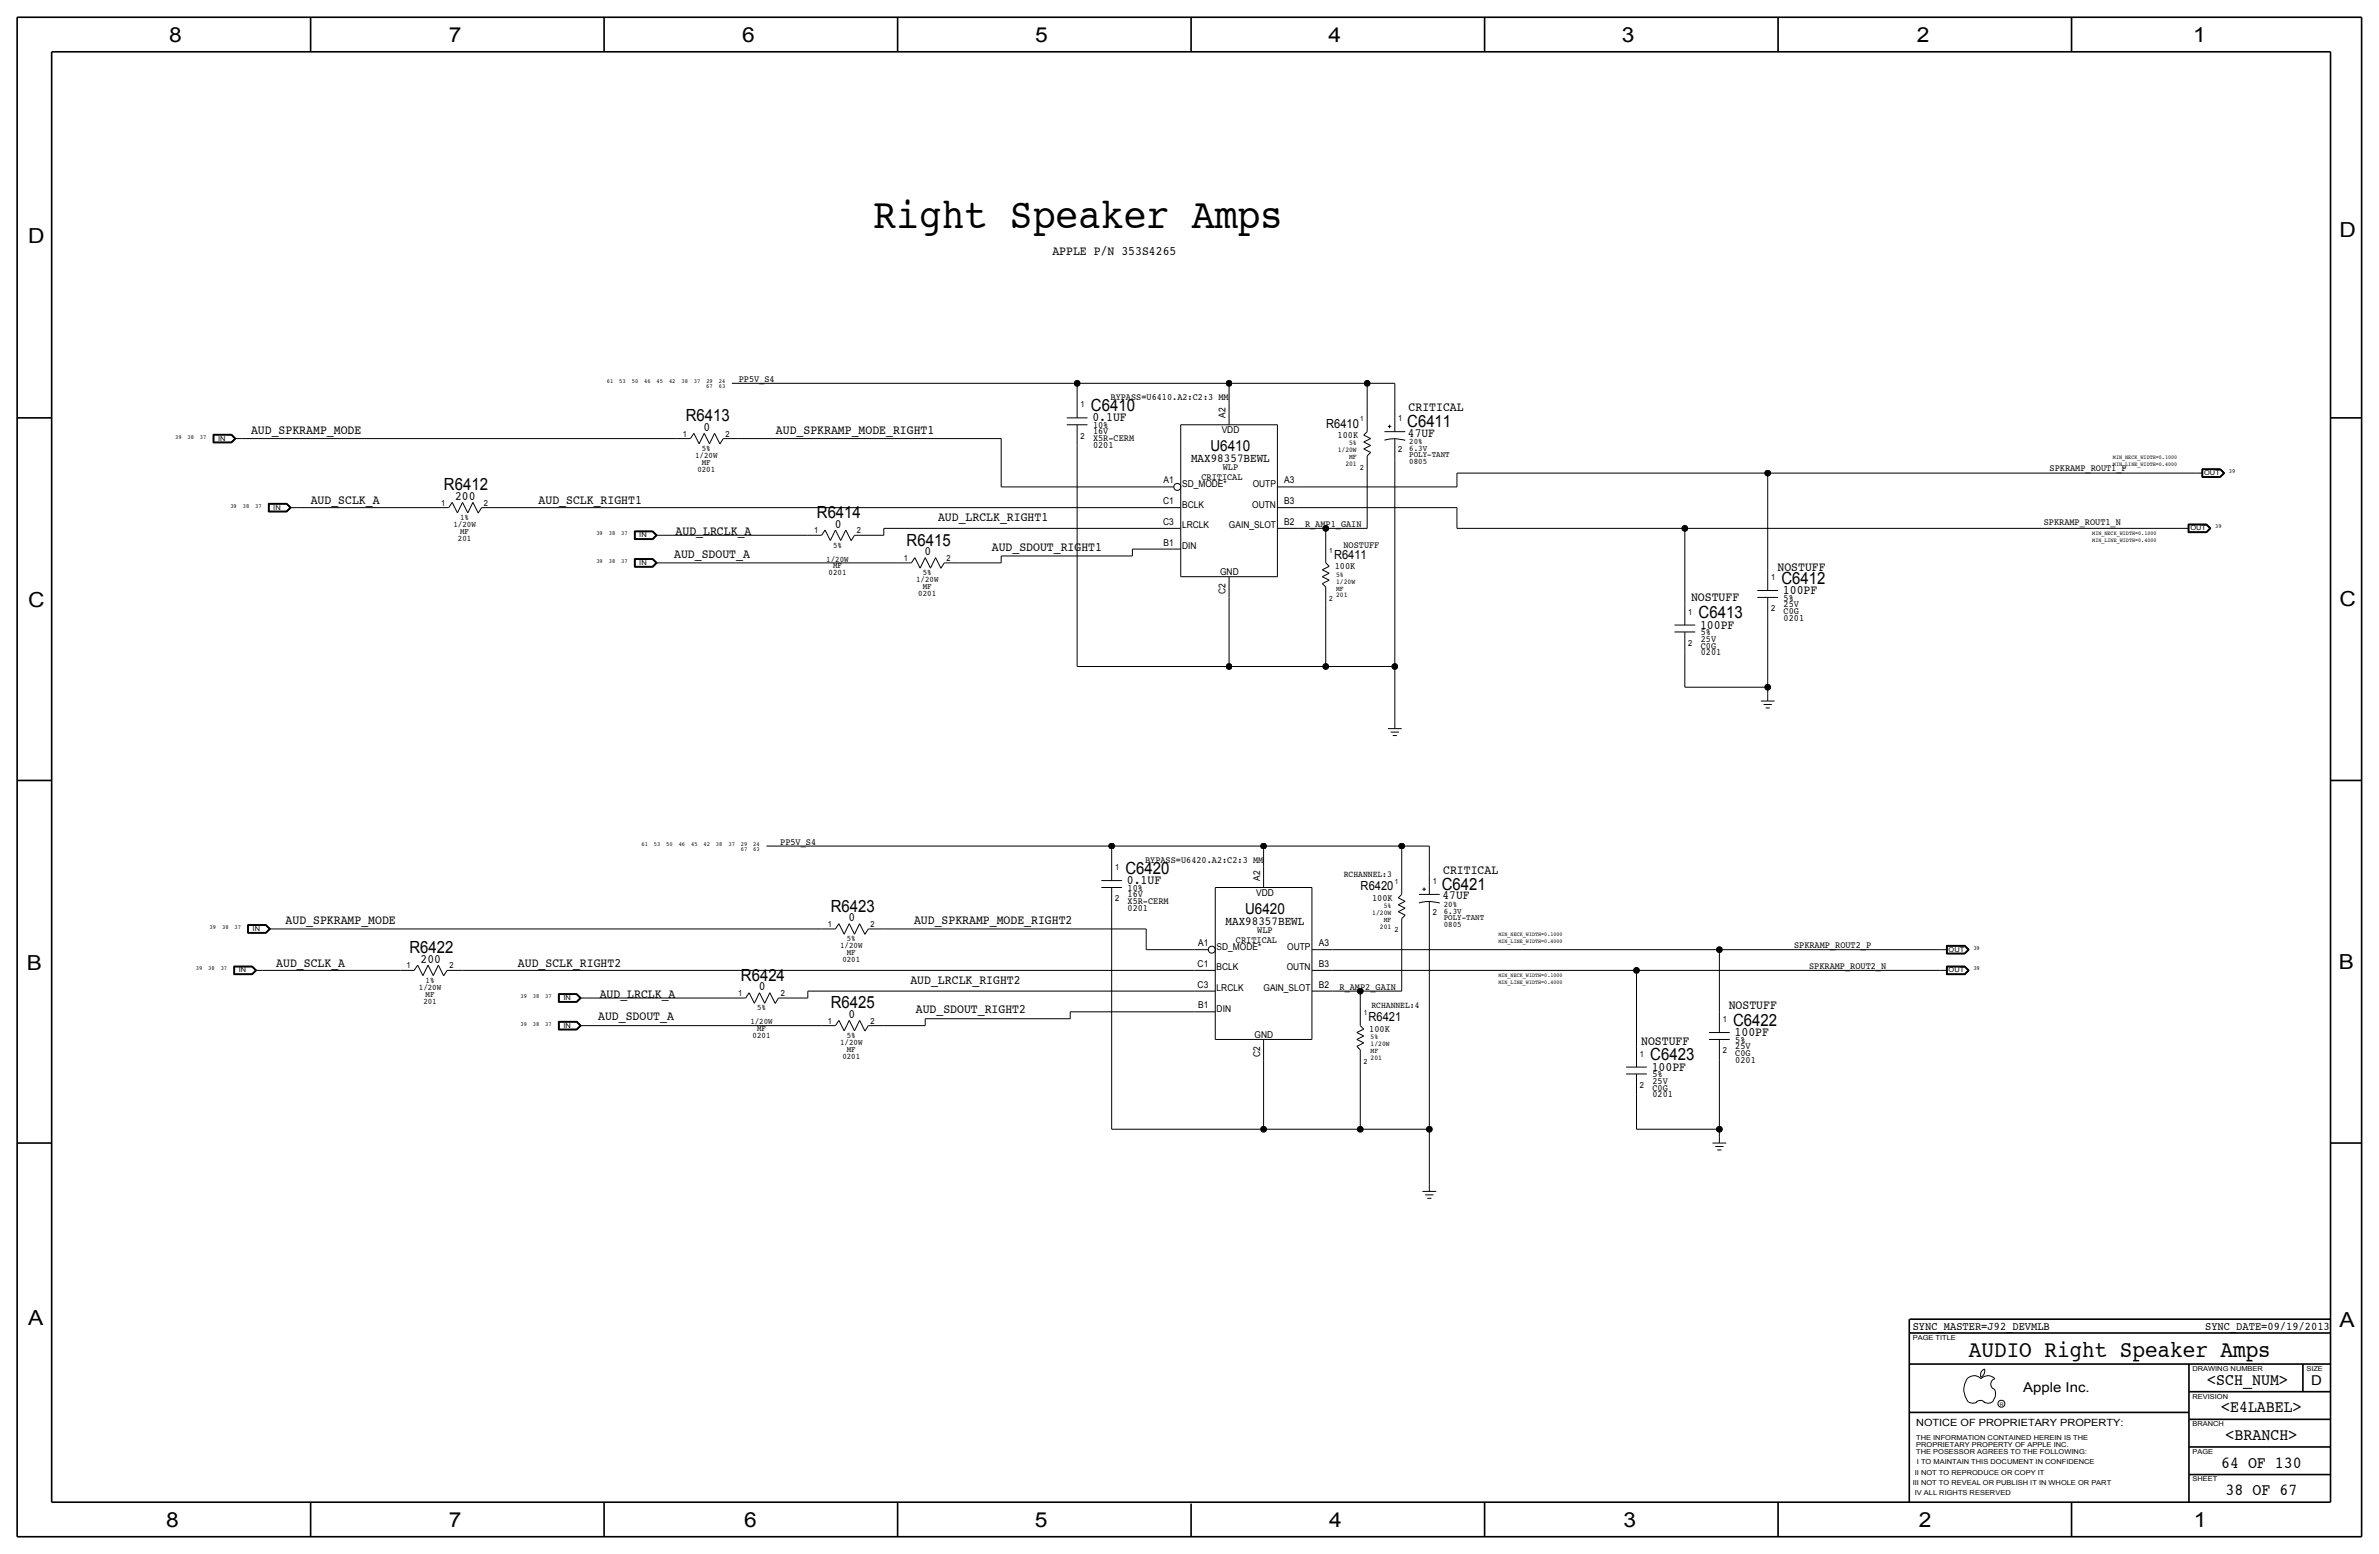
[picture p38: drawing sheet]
<svg xmlns="http://www.w3.org/2000/svg" width="875mm" height="572mm" viewBox="0 0 875 572" stroke-linecap="round" stroke-linejoin="round" font-family="sans-serif">
<defs><g id="words">
<text font-size="15.6" x="321.3" y="83.8">Right Speaker Amps</text>
<text font-size="8.6" x="724.2" y="499.1">AUDIO Right Speaker Amps</text>
<g font-size="7.6">
<text x="62.2" y="15.5">8</text>
<text x="165" y="15.5">7</text>
<text x="273" y="15.5">6</text>
<text x="380.7" y="15.5">5</text>
<text x="488.6" y="15.5">4</text>
<text x="596.6" y="15.5">3</text>
<text x="705.1" y="15.5">2</text>
<text x="806.7" y="15.5">1</text>
<text x="10.4" y="89.4">D</text>
<text x="860.5" y="87.1">D</text>
<text x="10.4" y="223.3">C</text>
<text x="860.5" y="222.8">C</text>
<text x="9.8" y="356.6">B</text>
<text x="860.2" y="356.4">B</text>
<text x="10.4" y="487.4">A</text>
<text x="860.5" y="488.2">A</text>
<text x="61.2" y="561.6">8</text>
<text x="165" y="561.6">7</text>
<text x="273.8" y="561.6">6</text>
<text x="380.7" y="561.6">5</text>
<text x="488.9" y="561.6">4</text>
<text x="597.1" y="561.6">3</text>
<text x="705.8" y="561.6">2</text>
<text x="806.9" y="561.6">1</text>
</g>
<g font-size="6.2">
<text x="252.2" y="154.9">R6413</text>
<text x="401.3" y="151.1">C6410</text>
<text x="517.6" y="157">C6411</text>
<text x="163.3" y="180.3">R6412</text>
<text x="300.5" y="190.5">R6414</text>
<text x="333.5" y="200.7">R6415</text>
<text x="655.3" y="214.6">C6412</text>
<text x="624.8" y="227.3">C6413</text>
<text x="414" y="321.3">C6420</text>
<text x="530.3" y="327.2">C6421</text>
<text x="305.5" y="335.3">R6423</text>
<text x="150.6" y="350.5">R6422</text>
<text x="272.5" y="360.7">R6424</text>
<text x="305.5" y="370.8">R6425</text>
<text x="637.5" y="377.2">C6422</text>
<text x="607" y="389.9">C6423</text>
<text x="811.9" y="509.3">&lt;SCH_NUM&gt;</text>
<text x="817" y="519.4">&lt;E4LABEL&gt;</text>
<text x="818.6" y="529.6">&lt;BRANCH&gt;</text>
<text x="817" y="539.8">64 OF 130</text>
<text x="818.6" y="549.9">38 OF 67</text>
</g>
<g font-size="5.6">
<text x="445.3" y="165.9">U6410</text>
<text x="458" y="336">U6420</text>
</g>
<g font-size="5">
<text x="850.1" y="509.3">D</text>
<text x="744.2" y="511.8">Apple Inc.</text>
</g>
<g font-size="4.7">
<text x="387.1" y="93.7">APPLE P/N 353S4265</text>
<text x="401.8" y="154.9">0.1UF</text>
<text x="518.1" y="151.1">CRITICAL</text>
<text x="92.4" y="159.6">AUD_SPKRAMP_MODE</text>
<text x="258.8" y="158.5">0</text>
<text x="285.4" y="159.6">AUD_SPKRAMP_MODE_RIGHT1</text>
<text x="517.9" y="160.5">47UF</text>
<text x="114.3" y="185.4">AUD_SCLK_A</text>
<text x="167.4" y="183.9">200</text>
<text x="198.1" y="185.4">AUD_SCLK_RIGHT1</text>
<text x="345" y="191.6">AUD_LRCLK_RIGHT1</text>
<text x="248.5" y="196.7">AUD_LRCLK_A</text>
<text x="307.1" y="194.1">0</text>
<text x="364.8" y="202.5">AUD_SDOUT_RIGHT1</text>
<text x="248" y="205">AUD_SDOUT_A</text>
<text x="340.1" y="204.2">0</text>
<text x="653.8" y="209.9">NOSTUFF</text>
<text x="622" y="220.9">NOSTUFF</text>
<text x="655.8" y="218.4">100PF</text>
<text x="625.3" y="231.1">100PF</text>
<text x="530.8" y="321.3">CRITICAL</text>
<text x="414.5" y="325.1">0.1UF</text>
<text x="530.6" y="330.7">47UF</text>
<text x="105.1" y="339.9">AUD_SPKRAMP_MODE</text>
<text x="312.1" y="338.8">0</text>
<text x="336.2" y="339.9">AUD_SPKRAMP_MODE_RIGHT2</text>
<text x="101.6" y="355.5">AUD_SCLK_A</text>
<text x="154.7" y="354.1">200</text>
<text x="190.5" y="355.5">AUD_SCLK_RIGHT2</text>
<text x="279.1" y="364.2">0</text>
<text x="334.9" y="361.8">AUD_LRCLK_RIGHT2</text>
<text x="220.6" y="366.9">AUD_LRCLK_A</text>
<text x="635.9" y="371.2">NOSTUFF</text>
<text x="220" y="375.2">AUD_SDOUT_A</text>
<text x="312.1" y="374.4">0</text>
<text x="336.9" y="372.7">AUD_SDOUT_RIGHT2</text>
<text x="638" y="381">100PF</text>
<text x="603.7" y="384.5">NOSTUFF</text>
<text x="607.5" y="393.7">100PF</text>
</g>
<g font-size="4.6">
<text x="487.8" y="157.2">R6410</text>
<text x="490.7" y="205.5">R6411</text>
<text x="500.5" y="327.4">R6420</text>
<text x="503.4" y="375.7">R6421</text>
</g>
<g font-size="4.5">
<text x="438.1" y="169.9">MAX98357BEWL</text>
<text x="450.8" y="340.1">MAX98357BEWL</text>
</g>
<g font-size="4.3">
<text x="703.5" y="488.9">SYNC_MASTER=J92_DEVMLB</text>
<text x="811.1" y="488.9">SYNC_DATE=09/19/2013</text>
</g>
<text font-size="3.7" x="704.8" y="524.5">NOTICE OF PROPRIETARY PROPERTY:</text>
<g font-size="3.5">
<text x="271.7" y="140.5">PP5V_S4</text>
<text x="408.5" y="147.1">BYPASS=U6410.A2:C2:3 MM</text>
<text x="450.8" y="153.7" transform="rotate(-90 450.8 153.7)">A2</text>
<text x="402" y="157.5">10%</text>
<text x="402" y="159.8">16V</text>
<text x="449.4" y="159.3">VDD</text>
<text x="492" y="161">100K</text>
<text x="402" y="164.8">0201</text>
<text x="402" y="162.3">X5R-CERM</text>
<text x="449.7" y="173">WLP</text>
<text x="753.9" y="173.2">SPKRAMP_ROUT1_P</text>
<text x="428" y="177.8">A1</text>
<text x="434.8" y="179.1">SD_MODE*</text>
<text x="441.9" y="176.5">CRITICAL</text>
<text x="460.8" y="179.1">OUTP</text>
<text x="472.4" y="177.8">A3</text>
<text x="427.8" y="185.4">C1</text>
<text x="472.4" y="185.4">B3</text>
<text x="434.8" y="186.7">BCLK</text>
<text x="460.6" y="186.7">OUTN</text>
<text x="427.8" y="193">C3</text>
<text x="434.8" y="194.3">LRCLK</text>
<text x="452" y="194.3">GAIN_SLOT</text>
<text x="472.4" y="193">B2</text>
<text x="480" y="193.8">R_AMP1_GAIN</text>
<text x="751.7" y="193">SPKRAMP_ROUT1_N</text>
<text x="428" y="200.7">B1</text>
<text x="434.8" y="201.9">DIN</text>
<text x="494.2" y="201.6">NOSTUFF</text>
<text x="490.9" y="209.3">100K</text>
<text x="448.8" y="211.6">GND</text>
<text x="450.8" y="218.6" transform="rotate(-90 450.8 218.6)">C2</text>
<text x="656" y="221">5%</text>
<text x="656" y="225.8">C0G</text>
<text x="656" y="223.3">25V</text>
<text x="625.6" y="233.7">5%</text>
<text x="656" y="228.3">0201</text>
<text x="625.6" y="236">25V</text>
<text x="625.6" y="238.5">C0G</text>
<text x="625.6" y="241">0201</text>
<text x="287" y="310.6">PP5V_S4</text>
<text x="421.2" y="317.3">BYPASS=U6420.A2:C2:3 MM</text>
<text x="463.5" y="323.9" transform="rotate(-90 463.5 323.9)">A2</text>
<text x="414.7" y="327.7">10%</text>
<text x="414.7" y="329.9">16V</text>
<text x="462.1" y="329.4">VDD</text>
<text x="414.7" y="332.5">X5R-CERM</text>
<text x="414.7" y="335">0201</text>
<text x="504.7" y="331.2">100K</text>
<text x="440.7" y="348">A1</text>
<text x="454.6" y="346.7">CRITICAL</text>
<text x="462.4" y="343.2">WLP</text>
<text x="485.1" y="348">A3</text>
<text x="447.5" y="349.2">SD_MODE*</text>
<text x="473.5" y="349.2">OUTP</text>
<text x="659.9" y="348.5">SPKRAMP_ROUT2_P</text>
<text x="440.5" y="355.6">C1</text>
<text x="447.5" y="356.9">BCLK</text>
<text x="473.3" y="356.9">OUTN</text>
<text x="485.1" y="355.6">B3</text>
<text x="665.4" y="356.4">SPKRAMP_ROUT2_N</text>
<text x="440.5" y="363.2">C3</text>
<text x="447.5" y="364.5">LRCLK</text>
<text x="464.7" y="364.5">GAIN_SLOT</text>
<text x="485.1" y="363.2">B2</text>
<text x="492.7" y="364">R_AMP2_GAIN</text>
<text x="440.7" y="370.8">B1</text>
<text x="447.5" y="372.1">DIN</text>
<text x="461.5" y="381.8">GND</text>
<text x="503.6" y="379.5">100K</text>
<text x="638.3" y="383.5">5%</text>
<text x="463.5" y="388.8" transform="rotate(-90 463.5 388.8)">C2</text>
<text x="638.3" y="388.4">C0G</text>
<text x="638.3" y="385.8">25V</text>
<text x="638.3" y="390.9">0201</text>
<text x="607.8" y="396.2">5%</text>
<text x="607.8" y="398.5">25V</text>
<text x="607.8" y="401.1">C0G</text>
<text x="607.8" y="403.6">0201</text>
</g>
<g font-size="3.3">
<text x="494.3" y="322.4">RCHANNEL:3</text>
<text x="504.4" y="370.7">RCHANNEL:4</text>
</g>
<g font-size="3.1">
<text x="397.5" y="149.9">1</text>
<text x="514.3" y="154.9">1</text>
<text x="251.1" y="160.5">1</text>
<text x="266.9" y="160.5">2</text>
<text x="397.5" y="161.3">2</text>
<text x="258.1" y="165.9">5%</text>
<text x="514.3" y="166.4">2</text>
<text x="518.4" y="165.9">6.3V</text>
<text x="518.4" y="163.3">20%</text>
<text x="255.7" y="168.4">1/20W</text>
<text x="256.5" y="173.5">0201</text>
<text x="258.1" y="170.9">MF</text>
<text x="518.4" y="170.7">0805</text>
<text x="518.4" y="168.1">POLY-TANT</text>
<text x="162.2" y="185.9">1</text>
<text x="178" y="185.9">2</text>
<text x="169.2" y="191.3">1%</text>
<text x="166.8" y="193.8">1/20W</text>
<text x="169.2" y="196.3">MF</text>
<text x="299.4" y="196.1">1</text>
<text x="315.2" y="196.1">2</text>
<text x="168.4" y="198.9">201</text>
<text x="306.4" y="201.4">5%</text>
<text x="303.9" y="206.5">1/20W</text>
<text x="306.4" y="209">MF</text>
<text x="332.4" y="206.2">1</text>
<text x="348.2" y="206.2">2</text>
<text x="304.8" y="211.6">0201</text>
<text x="336.9" y="214.1">1/20W</text>
<text x="339.4" y="211.6">5%</text>
<text x="651.5" y="213.4">1</text>
<text x="337.8" y="219.2">0201</text>
<text x="339.4" y="216.7">MF</text>
<text x="621" y="226.1">1</text>
<text x="651.5" y="224.8">2</text>
<text x="621" y="237.5">2</text>
<text x="410.2" y="320">1</text>
<text x="527" y="325.1">1</text>
<text x="410.2" y="331.5">2</text>
<text x="531.1" y="333.5">20%</text>
<text x="304.5" y="340.9">1</text>
<text x="320.2" y="340.9">2</text>
<text x="527" y="336.6">2</text>
<text x="531.1" y="340.9">0805</text>
<text x="531.1" y="338.3">POLY-TANT</text>
<text x="531.1" y="336">6.3V</text>
<text x="311.5" y="346.2">5%</text>
<text x="309" y="348.7">1/20W</text>
<text x="309.8" y="353.8">0201</text>
<text x="311.5" y="351.3">MF</text>
<text x="149.6" y="356.1">1</text>
<text x="165.3" y="356.1">2</text>
<text x="154.1" y="364">1/20W</text>
<text x="156.5" y="361.4">1%</text>
<text x="155.7" y="369.1">201</text>
<text x="156.5" y="366.5">MF</text>
<text x="271.5" y="366.3">1</text>
<text x="278.5" y="371.6">5%</text>
<text x="287.2" y="366.3">2</text>
<text x="276" y="376.7">1/20W</text>
<text x="304.5" y="376.4">1</text>
<text x="320.2" y="376.4">2</text>
<text x="633.7" y="375.9">1</text>
<text x="276.8" y="381.8">0201</text>
<text x="278.5" y="379.2">MF</text>
<text x="311.5" y="381.8">5%</text>
<text x="309" y="384.3">1/20W</text>
<text x="309.8" y="389.4">0201</text>
<text x="311.5" y="386.8">MF</text>
<text x="603.2" y="388.6">1</text>
<text x="633.7" y="387.4">2</text>
<text x="603.2" y="400.1">2</text>
</g>
<g font-size="2.6">
<text x="500.3" y="154.9">1</text>
<text x="492" y="166.4">1/20W</text>
<text x="496.2" y="163.8">5%</text>
<text x="494.8" y="171.5">201</text>
<text x="496.2" y="168.9">MF</text>
<text x="500.3" y="172.7">2</text>
<text x="488.9" y="203.2">1</text>
<text x="491.4" y="214.6">1/20W</text>
<text x="491.4" y="212.1">5%</text>
<text x="488.9" y="221">2</text>
<text x="491.4" y="219.7">201</text>
<text x="491.4" y="217.2">MF</text>
<text x="513" y="325.1">1</text>
<text x="508.9" y="334">5%</text>
<text x="504.7" y="336.6">1/20W</text>
<text x="507.5" y="341.6">201</text>
<text x="508.9" y="339.1">MF</text>
<text x="513" y="342.9">2</text>
<text x="501.6" y="373.4">1</text>
<text x="504.1" y="382.3">5%</text>
<text x="504.1" y="389.9">201</text>
<text x="504.1" y="387.4">MF</text>
<text x="504.1" y="384.8">1/20W</text>
<text x="501.6" y="391.2">2</text>
</g>
<g font-size="2.5">
<text x="80.2" y="162.1">IN</text>
<text x="810.7" y="174.8">OUT</text>
<text x="100.5" y="187.5">IN</text>
<text x="235.2" y="197.6">IN</text>
<text x="805.6" y="195.1">OUT</text>
<text x="235.2" y="207.8">IN</text>
<text x="92.9" y="342.4">IN</text>
<text x="716.7" y="350">OUT</text>
<text x="87.8" y="357.6">IN</text>
<text x="716.7" y="357.6">OUT</text>
<text x="207.2" y="367.8">IN</text>
<text x="207.2" y="378">IN</text>
<text x="703.5" y="492.8">PAGE TITLE</text>
<text x="806.4" y="504.2">DRAWING NUMBER</text>
<text x="848.3" y="504.2">SIZE</text>
<text x="806.4" y="514.4">REVISION</text>
<text x="806.4" y="524.5">BRANCH</text>
<text x="704.8" y="532.1">PROPRIETARY PROPERTY OF APPLE INC.</text>
<text x="704.8" y="529.6">THE INFORMATION CONTAINED HEREIN IS THE</text>
<text x="704.8" y="534.7">THE POSESSOR AGREES TO THE FOLLOWING:</text>
<text x="705.1" y="538.5">I TO MAINTAIN THIS DOCUMENT IN CONFIDENCE</text>
<text x="806.4" y="534.7">PAGE</text>
<text x="704.3" y="542.3">II NOT TO REPRODUCE OR COPY IT</text>
<text x="806.4" y="544.8">SHEET</text>
<text x="703.5" y="546.1">III NOT TO REVEAL OR PUBLISH IT IN WHOLE OR PART</text>
<text x="704.3" y="549.9">IV ALL RIGHTS RESERVED</text>
</g>
<g font-size="2.3">
<text x="223.2" y="141">61</text>
<text x="227.8" y="141">53</text>
<text x="232.4" y="141">50</text>
<text x="236.9" y="141">46</text>
<text x="241.5" y="141">45</text>
<text x="246.1" y="141">42</text>
<text x="250.7" y="141">38</text>
<text x="255.2" y="141">37</text>
<text x="259.8" y="142.8">67</text>
<text x="259.8" y="141">29</text>
<text x="264.4" y="142.8">63</text>
<text x="264.4" y="141">24</text>
<text x="64.4" y="161.3">39</text>
<text x="69" y="161.3">38</text>
<text x="73.6" y="161.3">37</text>
<text x="819.8" y="174">39</text>
<text x="84.7" y="186.7">39</text>
<text x="89.3" y="186.7">38</text>
<text x="93.9" y="186.7">37</text>
<text x="219.4" y="196.9">39</text>
<text x="223.9" y="196.9">38</text>
<text x="228.5" y="196.9">37</text>
<text x="814.7" y="194.3">39</text>
<text x="219.4" y="207">39</text>
<text x="223.9" y="207">38</text>
<text x="228.5" y="207">37</text>
<text x="235.9" y="311.2">61</text>
<text x="240.5" y="311.2">53</text>
<text x="245.1" y="311.2">50</text>
<text x="249.6" y="311.2">46</text>
<text x="254.2" y="311.2">45</text>
<text x="258.8" y="311.2">42</text>
<text x="263.4" y="311.2">38</text>
<text x="267.9" y="311.2">37</text>
<text x="272.5" y="311.2">29</text>
<text x="277.1" y="311.2">24</text>
<text x="272.5" y="313">67</text>
<text x="277.1" y="313">63</text>
<text x="77.1" y="341.6">39</text>
<text x="81.7" y="341.6">38</text>
<text x="86.3" y="341.6">37</text>
<text x="725.8" y="349.3">39</text>
<text x="72" y="356.9">39</text>
<text x="76.6" y="356.9">38</text>
<text x="81.2" y="356.9">37</text>
<text x="725.8" y="356.9">39</text>
<text x="191.4" y="367">39</text>
<text x="196" y="367">38</text>
<text x="200.6" y="367">37</text>
<text x="191.4" y="377.2">39</text>
<text x="196" y="377.2">38</text>
<text x="200.6" y="377.2">37</text>
</g>
<g font-size="2.1">
<text x="777.2" y="171.4">MIN_LINE_WIDTH=0.4000</text>
<text x="777.2" y="168.9">MIN_NECK_WIDTH=0.1000</text>
<text x="769.6" y="196.8">MIN_NECK_WIDTH=0.1000</text>
<text x="769.6" y="199.4">MIN_LINE_WIDTH=0.4000</text>
<text x="551.1" y="346.7">MIN_LINE_WIDTH=0.4000</text>
<text x="551.1" y="344.2">MIN_NECK_WIDTH=0.1000</text>
<text x="551.1" y="359.4">MIN_NECK_WIDTH=0.1000</text>
<text x="551.1" y="362">MIN_LINE_WIDTH=0.4000</text>
</g>
<text font-size="1.8" x="735.5" y="516.9">R</text>
</g></defs>
<g fill="none" stroke="#000" stroke-width=".37">
<path d="M78.4 159.7v3.2zM78.4 159.7h6.8zM78.5 159.8h6.6zM78.5 159.8v3zM78.6 159.9h6.5zM78.6 159.9v2.8zM85.1 159.9l1.4 1.4zM85.1 159.8l1.5 1.5zM85.2 159.7l1.6 1.6zM255.2 159.4l1.9 3.8zM255.2 159.4l-1.3 1.9zM259 159.4l-1.9 3.8z"/>
<path d="M259 159.4l2 3.8zM262.8 159.4l-1.8 3.8zM262.8 159.4l2 3.8zM269.2 141h127zM392.4 156.2h7.6zM392.4 153.7h7.6zM396.2 141h55.9zM396.2 141v5.1zM396.2 146.1v7.6zM396.2 156.2v7.6zM434.3 156.2h35.5zM434.3 156.2v55.9z"/>
<path d="M452.1 141h50.8zM452.1 141v7.6zM452.1 148.6v7.6zM469.8 156.2v55.9zM502.9 141h10.1zM502.9 141v10.1zM502.9 151.1v7.7zM509.2 158.8h7.6zM510.5 156.8h1.3zM511.1 156.2v1.3zM513 141v10.1zM513 151.1v7.7z"/>
<path d="M78.4 162.9h6.8zM78.5 162.8h6.6zM78.6 162.7h6.5zM78.7 160v2.6zM78.7 162.6h6.3zM78.7 160h6.3zM85 162.6l1.3-1.3zM85 160l1.3 1.3zM85.1 162.7l1.4-1.4zM85.1 162.8l1.5-1.5zM86.3 161.3h2.5zM86.8 161.3l-1.6 1.6z"/>
<path d="M88.8 161.3h160.1zM248.9 161.3h5zM266 161.3h5.7zM266 161.3l-1.2 2zM271.7 161.3h96.5zM368.2 161.3v17.8zM368.2 179.1h58.5zM396.2 163.8v81.3zM426.7 179.1h5zM469.8 179.1h7.7zM477.5 179.1h58.4zM501.6 160l1.3-1.3z"/>
<path d="M501.6 160l2.5 1.3zM501.6 165.1l2.5 1.3zM501.6 162.6l2.5 1.2zM501.6 165.1l2.5-1.3zM501.6 162.6l2.5-1.3zM502.9 174v20.3zM502.9 167.6v6.4zM504.1 166.4l-1.2 1.2zM509.2 161.9a12.9 12.9 0 0 1 7.6 .1M513 168.9v76.2zM513 161.3v7.6zM535.9 174v5.1z"/>
<path d="M535.9 174h114.3zM650.2 174v35.6zM650.2 174h157.5zM807.7 174h2.5zM809.9 172.4h6.8zM809.9 175.6h6.8zM809.9 172.4v3.2zM810 172.5v3zM810 175.5h6.7zM810 172.5h6.7zM810.1 172.6v2.8zM810.1 175.4h6.5z"/>
<path d="M810.1 172.6h6.5zM810.2 172.7h6.4zM810.2 172.7v2.6zM810.2 175.3h6.4zM816.6 175.3l1.2-1.3zM816.6 172.7l1.2 1.3zM816.6 172.6l1.4 1.4zM816.6 175.4l1.4-1.4zM816.7 175.5l1.4-1.5zM816.7 172.5l1.4 1.5zM816.7 172.4l1.6 1.6zM818.3 174l-1.6 1.6z"/>
<path d="M98.7 185.1v3.2zM98.7 188.3h6.8zM98.7 185.1h6.8zM98.8 185.2v3zM98.8 188.2h6.7zM98.8 185.2h6.7zM98.9 185.3h6.5zM98.9 185.3v2.8zM98.9 188.1h6.5zM99 185.4h6.4zM99 185.4v2.6zM99 188h6.4z"/>
<path d="M105.4 188l1.2-1.3zM105.4 185.4l1.2 1.3zM105.4 188.1l1.4-1.4zM105.4 185.3l1.4 1.4zM105.5 185.2l1.4 1.5zM105.5 188.2l1.4-1.5zM105.5 185.1l1.6 1.6zM105.5 188.3l1.6-1.6zM106.6 186.7h2.6zM109.2 186.7h50.8zM160 186.7h5zM166.3 184.8l-1.3 1.9z"/>
<path d="M166.3 184.8l1.9 3.8zM170.1 184.8l-1.9 3.8zM170.1 184.8l2 3.8zM173.9 184.8l-1.8 3.8zM173.9 184.8l2 3.8zM177.1 186.7h5.7zM177.1 186.7l-1.2 2zM182.8 186.7h243.9zM233.3 195.3h6.8zM233.3 195.3v3.1zM233.3 198.4h6.8zM233.4 195.4v2.9z"/>
<path d="M233.4 198.3h6.7zM233.4 195.4h6.7zM233.5 195.5v2.7zM233.5 198.2h6.5zM233.5 195.5h6.5zM233.6 195.6h6.4zM233.6 195.6v2.5zM233.6 198.1h6.4zM240 198.1l1.2-1.3zM240 195.6l1.2 1.3zM240 198.2l1.4-1.4zM240 195.5l1.4 1.4z"/>
<path d="M240.1 195.4l1.5 1.5zM240.1 198.3l1.5-1.4zM240.1 195.3l1.6 1.6zM240.1 198.4l1.6-1.6zM241.2 196.9h2.6zM243.8 196.9h53.3zM297.1 196.9h5.1zM303.5 194.9l1.9 3.9zM303.5 194.9l-1.3 2zM307.3 194.9l-1.9 3.9zM307.3 194.9l1.9 3.9zM311.1 194.9l-1.9 3.9z"/>
<path d="M311.1 194.9l1.9 3.9zM314.3 196.9h5.7zM314.3 196.9l-1.3 2zM320 196.9h5.1zM325.1 194.3v2.6zM325.1 194.3h101.6zM426.7 194.3h7.6zM426.7 186.7h7.6zM469.8 186.7h7.7zM469.8 194.3h7.7zM477.5 194.3h10.1zM477.5 186.7h58.4z"/>
<path d="M487.6 194.3h15.3zM487.6 194.3v5.1zM487.6 199.4v7.6zM535.9 186.7v7.6zM535.9 194.3h83.8zM619.7 194.3h182.9zM619.7 194.3v28zM802.6 194.3h2.5zM804.8 192.7h6.8zM804.8 195.9h6.8zM804.8 192.7v3.2zM804.9 192.8v3z"/>
<path d="M804.9 195.8h6.7zM804.9 192.8h6.7zM805 192.9h6.5zM805 192.9v2.8zM805 195.7h6.5zM805.1 193h6.4zM805.1 193v2.6zM805.1 195.6h6.4zM811.5 193l1.2 1.3zM811.5 195.6l1.2-1.3zM811.5 195.7l1.4-1.4zM811.5 192.9l1.4 1.4z"/>
<path d="M811.6 195.8l1.5-1.5zM811.6 192.8l1.5 1.5zM811.6 195.9l1.6-1.6zM811.6 192.7l1.6 1.6zM233.3 205.4h6.8zM233.3 205.4v3.2zM233.3 208.6h6.8zM233.4 205.5v3zM233.4 208.5h6.7zM233.4 205.5h6.7zM233.5 205.6v2.8zM233.5 208.4h6.5z"/>
<path d="M233.5 205.6h6.5zM233.6 205.7h6.4zM233.6 205.7v2.6zM233.6 208.3h6.4zM240 208.3l1.2-1.3zM240 205.7l1.2 1.3zM240 208.4l1.4-1.4zM240 205.6l1.4 1.4zM240.1 205.5l1.5 1.5zM240.1 208.5l1.5-1.5zM240.1 205.4l1.6 1.6zM240.1 208.6l1.6-1.6z"/>
<path d="M241.2 207h2.6zM243.8 207h86.3zM330.1 207h5.1zM336.5 205.1l-1.3 1.9zM336.5 205.1l1.9 3.8zM340.3 205.1l-1.9 3.8zM340.3 205.1l1.9 3.8zM344.1 205.1l-1.9 3.8zM344.1 205.1l1.9 3.8zM347.3 207l-1.3 2zM347.3 207h5.7zM353 207h15.2z"/>
<path d="M368.2 204.5h48.3zM368.2 204.5v2.5zM416.5 201.9h10.2zM416.5 201.9v2.6zM426.7 201.9h7.6zM434.3 212.1h35.5zM452.1 219.7v25.4zM452.1 212.1v7.6zM486.4 209.6l2.5-1.3zM486.4 214.6l2.5-1.2zM486.4 212.1l2.5-1.3zM486.4 214.6l1.2 1.3z"/>
<path d="M486.4 212.1l2.5 1.3zM486.4 209.6l2.5 1.2zM487.6 207l1.3 1.3zM487.6 215.9v6.4zM646.4 219.7h7.6zM646.4 217.2h7.6zM650.2 209.6v7.6zM650.2 219.7v7.6zM487.6 222.3v22.8zM615.9 229.9h7.6zM615.9 232.4h7.6zM619.7 222.3v7.6z"/>
<path d="M619.7 232.4v7.6zM650.2 227.3v25.4zM396.2 245.1h55.9zM452.1 245.1h35.5zM487.6 245.1h25.4zM513 245.1v20.3zM619.7 240v12.7zM619.7 252.7h30.5zM647.6 257.8h5.1zM648.7 259.1h3zM650.2 252.7v2.6zM650.2 255.3v2.5z"/>
<path d="M510.5 268h5.1zM511.5 269.2h3.1zM512.3 270.5h1.5zM513 265.4v2.6zM649.4 260.4h1.6zM281.9 311.2h127zM408.9 311.2h55.9zM408.9 311.2v5zM408.9 316.2v7.7zM464.8 311.2h50.8zM464.8 311.1v7.7zM464.8 318.8v7.6z"/>
<path d="M515.6 311.2h10.1zM515.6 311.1v10.2zM525.7 311.2v10.1zM308.6 339.7l1.9 3.9zM308.6 339.7l-1.3 1.9zM312.4 339.7l-1.9 3.9zM312.4 339.7l1.9 3.9zM316.2 339.7l-1.9 3.9zM316.2 339.7l1.9 3.9zM405.1 326.4h7.6zM405.1 323.9h7.6zM408.9 334v81.3z"/>
<path d="M408.9 326.4v7.6zM447 326.4h35.5zM447 326.4v55.9zM482.5 326.4v55.9zM514.3 330.2l1.3-1.3zM514.3 330.2l2.5 1.3zM514.3 335.3l2.5 1.3zM514.3 332.7l2.5 1.3zM514.3 335.3l2.5-1.3zM514.3 332.7l2.5-1.2zM515.6 321.3v7.6zM515.6 337.8v6.4z"/>
<path d="M516.8 336.6l-1.2 1.2zM521.9 328.9h7.6zM521.9 332.1a12.9 12.9 0 0 1 7.6 0M523.2 327h1.3zM523.8 326.4v1.3zM525.7 339.1v76.2zM525.7 331.5v7.6zM525.7 321.3v7.6zM86 355.3v3.1zM86 358.4h6.8zM86 355.3h6.8zM86.1 355.4h6.7z"/>
<path d="M86.1 355.4v2.9zM86.1 358.3h6.7zM86.2 355.5h6.5zM86.2 355.5v2.7zM86.2 358.2h6.5zM86.3 355.6h6.4zM86.3 355.6v2.5zM86.3 358.1h6.4zM91.1 340.1v3.1zM91.1 343.2h6.8zM91.1 340.1h6.8zM91.2 340.2h6.6z"/>
<path d="M91.2 340.2v2.9zM91.2 343.1h6.6zM91.3 340.3v2.7zM91.3 343h6.5zM91.3 340.3h6.5zM91.4 340.4v2.5zM91.4 342.9h6.3zM91.4 340.4h6.3zM92.7 358.1l1.2-1.2zM92.7 355.6l1.2 1.3zM92.7 358.2l1.4-1.3zM92.7 355.5l1.4 1.4z"/>
<path d="M92.8 355.4l1.4 1.5zM92.8 358.3l1.4-1.4zM92.8 355.3l1.6 1.6zM93.9 356.9h2.6zM94.4 356.9l-1.6 1.5zM96.5 356.9h50.8zM97.7 342.9l1.3-1.3zM97.7 340.4l1.3 1.2zM97.8 340.3l1.4 1.3zM97.8 340.2l1.5 1.4zM97.8 343.1l1.5-1.5zM97.9 340.1l1.6 1.5z"/>
<path d="M99 341.6h2.5zM99.2 341.6l-1.4 1.4zM99.5 341.6l-1.6 1.6zM101.5 341.6h200.7zM147.3 356.9h5zM153.6 354.9l-1.3 2zM153.6 354.9l1.9 3.9zM157.4 354.9l-1.9 3.9zM157.4 354.9l2 3.9zM161.2 354.9l-1.8 3.9zM161.2 354.9l2 3.9zM164.4 356.9h5.7z"/>
<path d="M164.4 356.9l-1.2 2zM170.1 356.9h269.3zM302.2 341.6h5.1zM319.4 341.6h5.7zM319.4 341.6l-1.3 2.1zM325.1 341.6h96.5zM421.6 349.2h17.8zM421.6 341.6v7.7zM439.4 356.9h7.6zM439.4 349.2h5zM482.5 356.9h7.7zM482.5 349.2h7.7z"/>
<path d="M490.2 349.2h142.2zM490.2 356.9h111.7zM515.6 344.2v20.3zM601.9 356.9v27.9zM601.9 356.9h111.8zM632.4 349.2v22.9zM632.4 349.2h81.3zM713.7 349.2h2.5zM713.7 356.9h2.5zM715.9 350.8h6.8zM715.9 347.7v3.1zM715.9 358.4h6.8z"/>
<path d="M715.9 355.3v3.1zM715.9 347.7h6.8zM715.9 355.3h6.8zM716 347.8h6.7zM716 355.4h6.7zM716 347.8v2.9zM716 350.7h6.7zM716 355.4v2.9zM716 358.3h6.7zM716.1 347.9h6.5zM716.1 355.5h6.5zM716.1 347.9v2.7z"/>
<path d="M716.1 350.6h6.5zM716.1 355.5v2.7zM716.1 358.2h6.5zM716.2 348v2.5zM716.2 350.5h6.4zM716.2 355.6v2.5zM716.2 358.1h6.4zM716.2 348h6.4zM716.2 355.6h6.4zM722.6 348l1.2 1.2zM722.6 355.6l1.2 1.3zM722.6 350.5l1.2-1.3z"/>
<path d="M722.6 358.1l1.2-1.2zM722.6 350.6l1.4-1.3zM722.6 347.9l1.4 1.3zM722.6 355.5l1.4 1.4zM722.7 350.7l1.5-1.4zM722.7 358.3l1.5-1.4zM722.7 347.8l1.5 1.4zM722.7 355.4l1.5 1.5zM722.7 350.8l1.6-1.6zM722.7 358.4l1.6-1.5zM722.7 347.7l1.6 1.5zM722.7 355.3l1.6 1.6z"/>
<path d="M724 356.9l-1.4 1.3zM205.4 365.5h6.8zM205.4 375.6h6.8zM205.4 365.5v3.1zM205.4 368.6h6.8zM205.4 375.6v3.2zM205.4 378.8h6.8zM205.5 365.6v2.9zM205.5 368.5h6.6zM205.5 375.7v3zM205.5 378.7h6.6zM205.5 365.6h6.6z"/>
<path d="M205.5 375.7h6.6zM205.6 365.7v2.7zM205.6 368.4h6.5zM205.6 375.8v2.8zM205.6 378.6h6.5zM205.6 365.7h6.5zM205.6 375.8h6.5zM205.7 365.8h6.3zM205.7 365.8v2.5zM205.7 368.3h6.3zM205.7 375.9h6.3zM205.7 375.9v2.6z"/>
<path d="M205.7 378.5h6.3zM212 365.8l1.3 1.2zM212 375.9l1.3 1.3zM212 368.3l1.3-1.3zM212 378.5l1.3-1.3zM212.1 368.4l1.4-1.4zM212.1 378.6l1.4-1.4zM212.1 365.7l1.4 1.3zM212.1 375.8l1.4 1.4zM212.1 368.5l1.5-1.5zM212.1 378.7l1.5-1.5zM212.1 365.6l1.5 1.4z"/>
<path d="M212.1 375.7l1.5 1.5zM212.2 368.6l1.6-1.6zM212.2 378.8l1.6-1.6zM212.2 365.5l1.6 1.5zM212.2 375.6l1.6 1.6zM213.3 367h2.5zM213.3 377.2h2.5zM215.8 377.2h86.4zM215.8 367h53.4zM269.2 367h5.1zM275.5 365.1l-1.2 1.9zM275.5 365.1l2 3.9z"/>
<path d="M279.3 365.1l-1.8 3.9zM279.3 365.1l2 3.9zM283.2 365.1l-1.9 3.9zM283.2 365.1l1.9 3.9zM286.4 367l-1.3 2.1zM286.4 367h5.6zM292 367h5.1zM297.1 364.5v2.5zM297.1 364.5h142.3zM302.2 377.2h5.1zM308.6 375.3l1.9 3.8zM308.6 375.3l-1.3 1.9z"/>
<path d="M312.4 375.3l-1.9 3.8zM312.4 375.3l1.9 3.8zM316.2 375.3l-1.9 3.8zM316.2 375.3l1.9 3.8zM319.4 377.2h5.7zM319.4 377.2l-1.3 2zM325.1 377.2h15.2zM340.3 374.7v2.5zM340.3 374.6h53.3zM393.6 372.1v2.5zM393.6 372.1h45.8zM439.4 372.1h7.6z"/>
<path d="M439.4 364.5h7.6zM482.5 364.5h7.7zM490.2 364.5h10.1zM499.1 379.7l2.5-1.2zM499.1 379.7l2.5 1.3zM500.3 377.2l1.3 1.3zM500.3 364.5h15.3zM500.3 364.5v5.1zM500.3 369.6v7.6zM628.6 379.7h7.6zM632.4 372.1v7.6zM447 382.3h35.5z"/>
<path d="M464.8 389.9v25.4zM464.8 382.3v7.6zM499.1 384.8l2.5-1.3zM499.1 382.3l2.5-1.3zM499.1 384.8l1.2 1.3zM499.1 382.3l2.5 1.2zM500.3 392.4v22.9zM500.3 386.1v6.3zM598.1 395h7.6zM598.1 392.4h7.6zM601.9 384.8v7.6zM601.9 395v7.6z"/>
<path d="M628.6 382.3h7.6zM632.4 389.9v25.4zM632.4 382.3v7.6zM408.9 415.3h55.9zM464.8 415.3h35.5zM500.3 415.3h25.4zM525.7 415.3v20.3zM601.9 402.6v12.7zM601.9 415.3h30.5zM632.4 415.3v2.5zM632.4 417.8v2.6zM523.2 438.1h5.1z"/>
<path d="M524.2 439.4h3.1zM525.7 435.6v2.5zM629.9 420.4h5zM630.9 421.6h3zM631.6 422.9h1.6zM525 440.7h1.5zM724.1 515.6l.5 .2a2.67 2.67 0 0 0 2.5-.2M726.8 515.7a2.09 2.09 0 0 1 3.1 0M728.6 506.5a2.69 2.69 0 0 0 1.3-3 2.26 2.26 0 0 0-1.3 3M729.7 515.6l.4 .2a2.67 2.67 0 0 0 2.6-.2M733.7 511.1a4.5 4.5 0 0 1-1 4.6M733.8 511a2.08 2.08 0 0 1-1.6-2 2.08 2.08 0 0 1 1.6-2 3.4 3.4 0 0 0-5.1 0 3.6 3.6 0 0 0-3.9-.8 3.6 3.6 0 0 0-2.3 3.3 7.1 7.1 0 0 0 1.6 6.2"/>
<circle cx="433" cy="179.1" r="1.28"/>
<circle cx="445.7" cy="349.3" r="1.28"/>
<circle cx="736.1" cy="516.2" r="1.28"/>
</g>
<g fill="none" stroke="#000" stroke-width=".6" stroke-linecap="butt">
<path d="M6.3 6.4v558.7zM6.3 6.4h862.3zM19 19.1h838.2zM19 19.1v533.4zM114.2 6.4v12.7zM222.2 6.4v12.7zM330.1 6.4v12.7zM438.1 6.4v12.7zM546 6.4v12.7zM654 6.4v12.7zM761.9 6.4v12.7zM857.2 19.1v533.4z"/>
<path d="M868.6 6.4v558.7zM6.3 153.7h12.7zM857.2 153.7h11.4zM6.3 287h12.7zM857.2 287h11.4zM6.3 420.4h12.7zM857.2 420.4h11.4zM702.3 490.2h154.9zM702.3 485.1v5.1zM702.3 490.2v62.3zM702.4 485.1h154.8zM702.3 501.6h154.9z"/>
<path d="M702.3 519.4h102.8zM805.1 501.6v50.8zM805.1 511.8h52.1zM847 501.6v10.2zM805.1 522h52.1zM805.1 532.1h52.1zM19 552.5h838.2zM114.2 552.4v12.7zM222.2 552.5v12.7zM330.1 552.5v12.7zM438.1 553v12.1zM546 552.5v12.7z"/>
<path d="M654 552.5v12.7zM761.9 552.5v12.7zM805.1 542.3h52.1zM6.3 565.1h862.3z"/>
</g>
<g fill="#000" stroke="#000" stroke-width=".37">
<circle cx="396.2" cy="141" r="1.07"/>
<circle cx="452.1" cy="141" r="1.07"/>
<circle cx="502.9" cy="141" r="1.07"/>
<circle cx="650.2" cy="174" r="1.07"/>
<circle cx="487.6" cy="194.3" r="1.07"/>
<circle cx="619.7" cy="194.3" r="1.07"/>
<circle cx="452.1" cy="245.1" r="1.07"/>
<circle cx="487.6" cy="245.1" r="1.07"/>
<circle cx="513" cy="245.1" r="1.07"/>
<circle cx="650.2" cy="252.7" r="1.07"/>
<circle cx="408.9" cy="311.1" r="1.07"/>
<circle cx="464.8" cy="311.1" r="1.07"/>
<circle cx="515.6" cy="311.1" r="1.07"/>
<circle cx="601.9" cy="356.9" r="1.07"/>
<circle cx="632.4" cy="349.2" r="1.07"/>
<circle cx="500.3" cy="364.5" r="1.07"/>
<circle cx="464.8" cy="415.3" r="1.07"/>
<circle cx="500.3" cy="415.3" r="1.07"/>
<circle cx="525.7" cy="415.3" r="1.07"/>
<circle cx="632.4" cy="415.3" r="1.07"/>
</g>
<use href="#words"/>
</svg>
